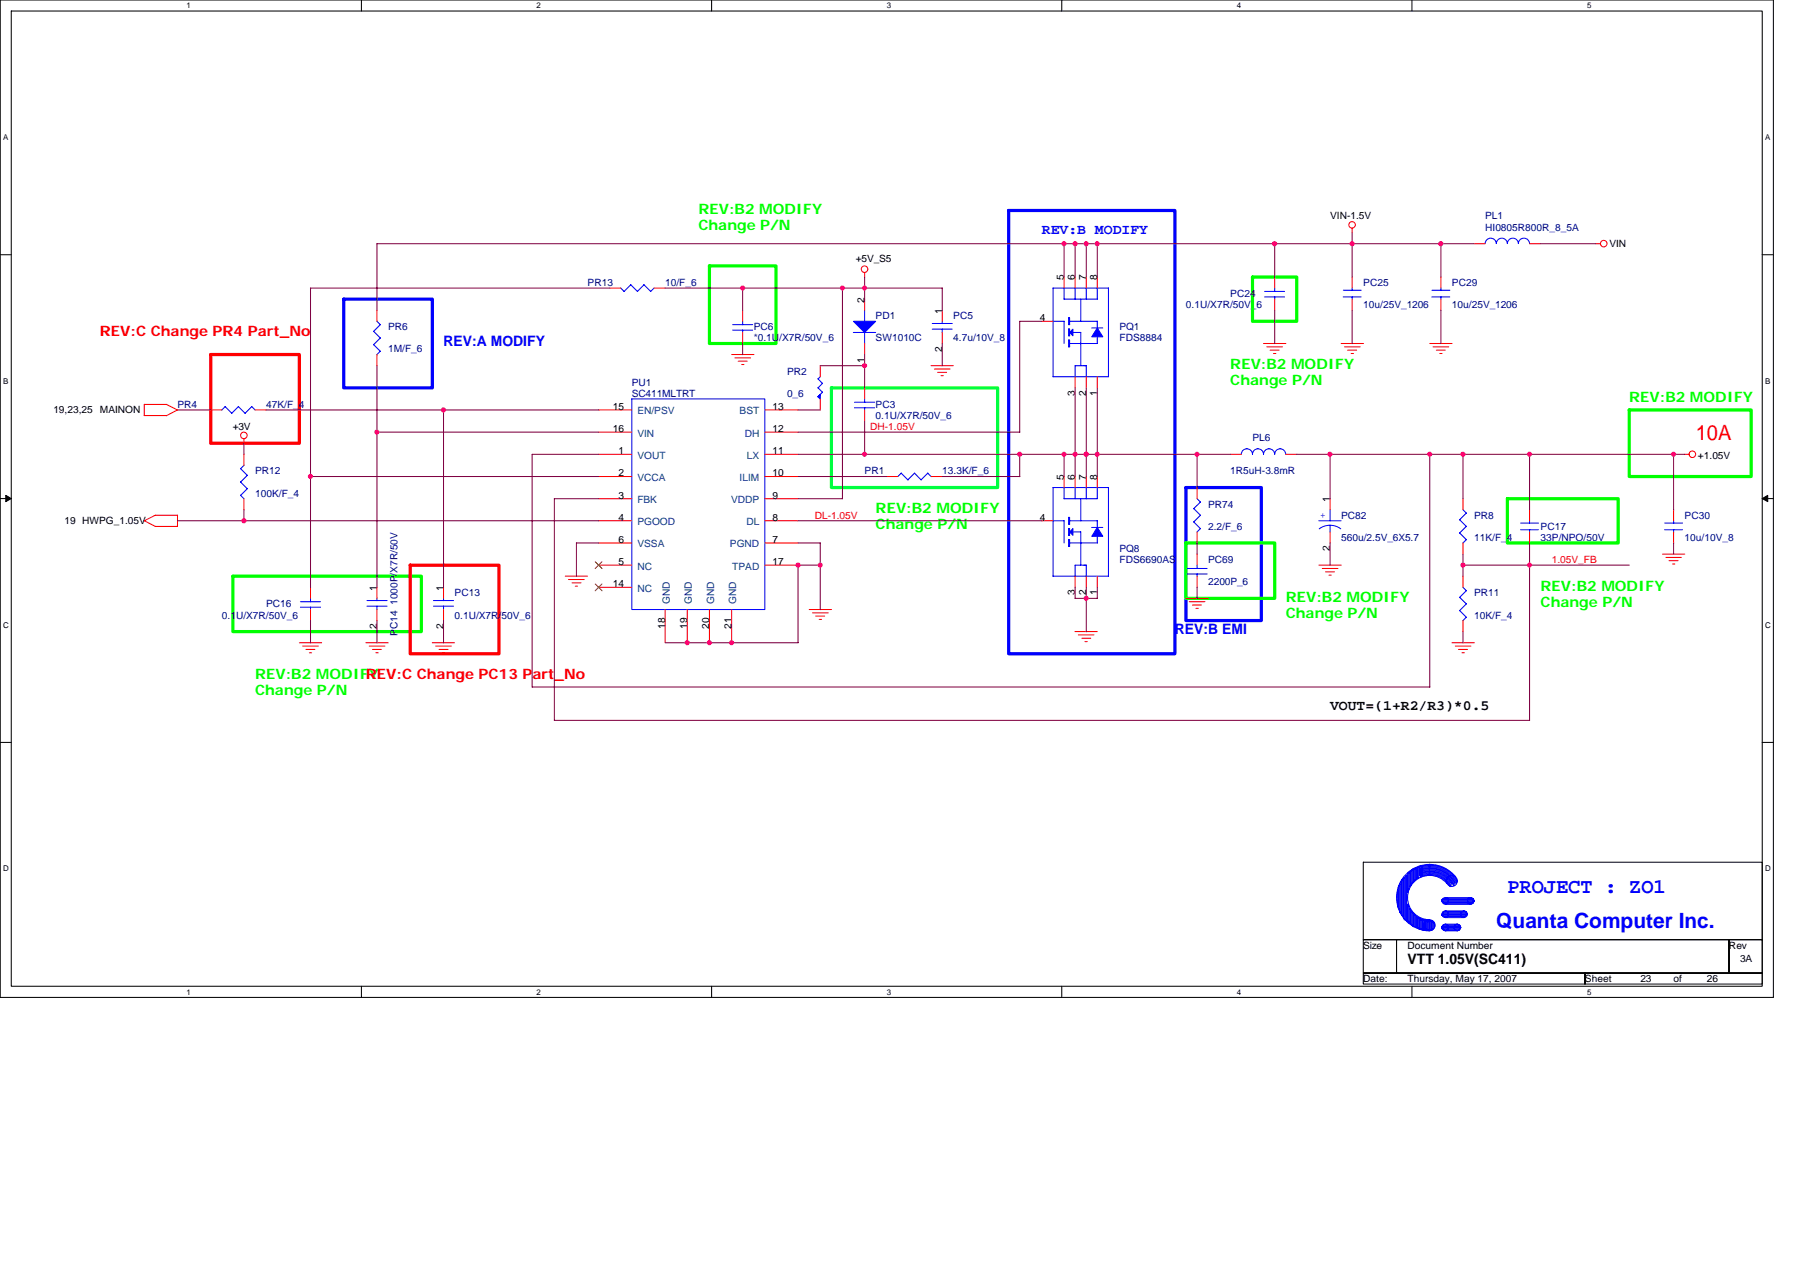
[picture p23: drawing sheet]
<svg xmlns="http://www.w3.org/2000/svg" width="297mm" height="210mm" viewBox="0 0 297 210" stroke-linecap="round" stroke-linejoin="round" font-family="sans-serif">
<defs><g id="words">
<text font-size="3.5" fill="#f00" x="279.8" y="72.6">10A</text>
<g font-size="3.5" fill="#00f">
<text x="248.7" y="147.4">PROJECT : ZO1</text>
<text x="246.9" y="153.2">Quanta Computer Inc.</text>
</g>
<g font-size="2.4" fill="#0f0">
<text x="115.2" y="35.3">REV:B2 MODIFY</text>
<text x="115.2" y="37.9">Change P/N</text>
<text x="203" y="60.9">REV:B2 MODIFY</text>
<text x="203" y="63.5">Change P/N</text>
<text x="268.9" y="66.4">REV:B2 MODIFY</text>
<text x="144.5" y="84.7">REV:B2 MODIFY</text>
<text x="144.5" y="87.3">Change P/N</text>
<text x="212.2" y="99.3">REV:B2 MODIFY</text>
<text x="212.2" y="101.9">Change P/N</text>
<text x="254.2" y="97.5">REV:B2 MODIFY</text>
<text x="254.2" y="100.1">Change P/N</text>
<text x="42.1" y="112.1">REV:B2 MODIFY</text>
<text x="42.1" y="114.7">Change P/N</text>
</g>
<g font-size="2.4" fill="#00f">
<text x="171.9" y="38.5">REV:B MODIFY</text>
<text x="73.2" y="57.1">REV:A MODIFY</text>
<text x="193.9" y="104.6">REV:B EMI</text>
</g>
<g font-size="2.4" fill="#f00">
<text x="16.5" y="55.4">REV:C Change PR4 Part_No</text>
<text x="60.4" y="112.1">REV:C Change PC13 Part_No</text>
</g>
<g font-size="2.4">
<text x="219.5" y="117.2">VOUT=(1+R2/R3)*0.5</text>
<text x="232.3" y="159.1">VTT 1.05V(SC411)</text>
</g>
<g font-size="1.7">
<text x="219.5" y="36.2">VIN-1.5V</text>
<text x="265.6" y="40.8">VIN</text>
<text x="141.2" y="43.2">+5V_S5</text>
<text x="175.6" y="46.3" transform="rotate(-90 175.6 46.3)">5</text>
<text x="177.4" y="46.3" transform="rotate(-90 177.4 46.3)">6</text>
<text x="179.2" y="46.3" transform="rotate(-90 179.2 46.3)">7</text>
<text x="181.1" y="46.3" transform="rotate(-90 181.1 46.3)">8</text>
<text x="142.7" y="49.9" transform="rotate(-90 142.7 49.9)">2</text>
<text x="155.5" y="51.8" transform="rotate(-90 155.5 51.8)">1</text>
<text x="171.6" y="53">4</text>
<text x="142.7" y="59.9" transform="rotate(-90 142.7 59.9)">1</text>
<text x="155.5" y="58" transform="rotate(-90 155.5 58)">2</text>
<text x="177.4" y="65.3" transform="rotate(-90 177.4 65.3)">3</text>
<text x="179.2" y="65.3" transform="rotate(-90 179.2 65.3)">2</text>
<text x="181.1" y="65.3" transform="rotate(-90 181.1 65.3)">1</text>
<text x="8.8" y="68.2">19,23,25 MAINON</text>
<text x="38.4" y="71">+3V</text>
<text x="101.1" y="67.6">15</text>
<text x="101.1" y="71.3">16</text>
<text x="127.5" y="71.3">12</text>
<text x="127.5" y="67.6">13</text>
<text x="102.1" y="75">1</text>
<text x="127.5" y="75">11</text>
<text x="280.2" y="75.7">+1.05V</text>
<text x="102.1" y="78.6">2</text>
<text x="102.1" y="82.3">3</text>
<text x="127.5" y="82.3">9</text>
<text x="127.5" y="78.6">10</text>
<text x="175.6" y="79.2" transform="rotate(-90 175.6 79.2)">5</text>
<text x="177.4" y="79.2" transform="rotate(-90 177.4 79.2)">6</text>
<text x="179.2" y="79.2" transform="rotate(-90 179.2 79.2)">7</text>
<text x="181.1" y="79.2" transform="rotate(-90 181.1 79.2)">8</text>
<text x="219.5" y="82.8" transform="rotate(-90 219.5 82.8)">1</text>
<text x="10.6" y="86.5">19 HWPG_1.05V</text>
<text x="102.1" y="85.9">4</text>
<text x="102.1" y="89.6">6</text>
<text x="127.5" y="89.6">7</text>
<text x="127.5" y="85.9">8</text>
<text x="171.6" y="85.9">4</text>
<text x="102.1" y="93.2">5</text>
<text x="127.5" y="93.2">17</text>
<text x="219.5" y="91" transform="rotate(-90 219.5 91)">2</text>
<text x="62.2" y="97.5" transform="rotate(-90 62.2 97.5)">1</text>
<text x="73.2" y="97.5" transform="rotate(-90 73.2 97.5)">1</text>
<text x="101.1" y="96.9">14</text>
<text x="177.4" y="98.3" transform="rotate(-90 177.4 98.3)">3</text>
<text x="179.2" y="98.3" transform="rotate(-90 179.2 98.3)">2</text>
<text x="181.1" y="98.3" transform="rotate(-90 181.1 98.3)">1</text>
<text x="62.2" y="103.8" transform="rotate(-90 62.2 103.8)">2</text>
<text x="73.2" y="103.8" transform="rotate(-90 73.2 103.8)">2</text>
<text x="109.7" y="103.8" transform="rotate(-90 109.7 103.8)">18</text>
<text x="113.4" y="103.8" transform="rotate(-90 113.4 103.8)">19</text>
<text x="117" y="103.8" transform="rotate(-90 117 103.8)">20</text>
<text x="120.7" y="103.8" transform="rotate(-90 120.7 103.8)">21</text>
<text x="225" y="156.5">Size</text>
<text x="232.3" y="156.5">Document Number</text>
<text x="285.3" y="156.5">Rev</text>
<text x="287.1" y="158.7">3A</text>
<text x="225" y="162.1">Date:</text>
<text x="232.3" y="162.1">Thursday, May 17, 2007</text>
<text x="261.6" y="162.1">Sheet</text>
<text x="270.7" y="162.1">23</text>
<text x="276.2" y="162.1">of</text>
<text x="281.7" y="162.1">26</text>
</g>
<g font-size="1.7" fill="#000080">
<text x="245.1" y="36.2">PL1</text>
<text x="245.1" y="38.1">HI0805R800R_8_5A</text>
<text x="97" y="47.2">PR13</text>
<text x="109.8" y="47.2">10/F_6</text>
<text x="225" y="47.2">PC25</text>
<text x="239.6" y="47.2">PC29</text>
<text x="144.5" y="52.7">PD1</text>
<text x="157.3" y="52.7">PC5</text>
<text x="195.7" y="50.8">0.1U/X7R/50V_6</text>
<text x="203" y="49">PC24</text>
<text x="225" y="50.8">10u/25V_1206</text>
<text x="239.6" y="50.8">10u/25V_1206</text>
<text x="64" y="54.5">PR6</text>
<text x="64" y="58.2">1M/F_6</text>
<text x="124.4" y="54.5">PC6</text>
<text x="124.4" y="56.3">*0.1U/X7R/50V_6</text>
<text x="144.5" y="56.3">SW1010C</text>
<text x="157.3" y="56.3">4.7u/10V_8</text>
<text x="184.7" y="54.5">PQ1</text>
<text x="184.7" y="56.3">FDS8884</text>
<text x="104.3" y="63.6">PU1</text>
<text x="104.3" y="65.5">SC411MLTRT</text>
<text x="129.9" y="61.8">PR2</text>
<text x="129.9" y="65.5">0_6</text>
<text x="29.3" y="67.3">PR4</text>
<text x="43.9" y="67.3">47K/F_4</text>
<text x="144.5" y="67.3">PC3</text>
<text x="144.5" y="69.1">0.1U/X7R/50V_6</text>
<text x="206.7" y="72.8">PL6</text>
<text x="42.1" y="78.3">PR12</text>
<text x="42.1" y="81.9">100K/F_4</text>
<text x="142.7" y="78.3">PR1</text>
<text x="155.5" y="78.3">13.3K/F_6</text>
<text x="199.4" y="83.8">PR74</text>
<text x="203" y="78.3">1R5uH-3.8mR</text>
<text x="199.4" y="87.4">2.2/F_6</text>
<text x="221.3" y="85.6">PC82</text>
<text x="221.3" y="89.3">560u/2.5V_6X5.7</text>
<text x="243.3" y="85.6">PR8</text>
<text x="243.3" y="89.3">11K/F_4</text>
<text x="254.2" y="87.4">PC17</text>
<text x="254.2" y="89.3">33P/NPO/50V</text>
<text x="278" y="85.6">PC30</text>
<text x="278" y="89.3">10u/10V_8</text>
<text x="184.7" y="91.1">PQ8</text>
<text x="184.7" y="92.9">FDS6690AS</text>
<text x="199.4" y="92.9">PC69</text>
<text x="43.9" y="100.2">PC16</text>
<text x="75" y="98.4">PC13</text>
<text x="199.4" y="96.6">2200P_6</text>
<text x="243.3" y="98.4">PR11</text>
<text x="36.6" y="102.1">0.1U/X7R/50V_6</text>
<text x="65.6" y="105" transform="rotate(-90 65.6 105)">PC14 1000P/X7R/50V</text>
<text x="75" y="102.1">0.1U/X7R/50V_6</text>
<text x="243.3" y="102.1">10K/F_4</text>
</g>
<g font-size="1.7" fill="#004080">
<text x="105.2" y="68.4">EN/PSV</text>
<text x="122" y="68.4">BST</text>
<text x="105.2" y="72.1">VIN</text>
<text x="105.2" y="75.7">VOUT</text>
<text x="122.9" y="72.1">DH</text>
<text x="123.3" y="75.7">LX</text>
<text x="105.2" y="79.4">VCCA</text>
<text x="105.2" y="83">FBK</text>
<text x="120.6" y="83">VDDP</text>
<text x="122" y="79.4">ILIM</text>
<text x="105.2" y="86.7">PGOOD</text>
<text x="123.2" y="86.7">DL</text>
<text x="105.2" y="90.3">VSSA</text>
<text x="105.2" y="94">NC</text>
<text x="120.5" y="90.3">PGND</text>
<text x="120.8" y="94">TPAD</text>
<text x="105.2" y="97.7">NC</text>
<text x="110.5" y="99.7" transform="rotate(-90 110.5 99.7)">GND</text>
<text x="114.2" y="99.7" transform="rotate(-90 114.2 99.7)">GND</text>
<text x="117.8" y="99.7" transform="rotate(-90 117.8 99.7)">GND</text>
<text x="121.5" y="99.7" transform="rotate(-90 121.5 99.7)">GND</text>
</g>
<g font-size="1.7" fill="#f00">
<text x="143.6" y="71">DH-1.05V</text>
<text x="134.4" y="85.6">DL-1.05V</text>
<text x="256.1" y="92.9">1.05V_FB</text>
</g>
<text font-size="1.7" fill="#00f" x="217.8" y="85.4">+</text>
<g font-size="1.3">
<text x="30.8" y="1.4">1</text>
<text x="88.5" y="1.4">2</text>
<text x="146.3" y="1.4">3</text>
<text x="204.1" y="1.4">4</text>
<text x="261.9" y="1.4">5</text>
<text x=".5" y="23.1">A</text>
<text x="291.3" y="23.1">A</text>
<text x=".5" y="63.3">B</text>
<text x="291.3" y="63.3">B</text>
<text x=".5" y="103.6">C</text>
<text x="291.3" y="103.6">C</text>
<text x=".5" y="143.8">D</text>
<text x="291.3" y="143.8">D</text>
<text x="30.8" y="164.1">1</text>
<text x="88.5" y="164.1">2</text>
<text x="146.3" y="164.1">3</text>
<text x="204.1" y="164.1">4</text>
<text x="261.9" y="164.1">5</text>
</g>
</g></defs>
<path d="M0 0h292.6v164.6h-292.6zM1.9 1.8h288.9v161h-288.9z" fill="none" stroke="#000" stroke-width=".17"/>
<g fill="#fff">
<path d="M30.8 .2h.7v1.5h-.7z"/>
<path d="M30.8 162.9h.7v1.5h-.7z"/>
</g>
<path d="M59.6 0v1.8M59.6 162.8v1.8" fill="none" stroke="#000" stroke-width=".17"/>
<g fill="#fff">
<path d="M88.5 .2h.8v1.5h-.8z"/>
<path d="M88.5 162.9h.8v1.5h-.8z"/>
</g>
<path d="M117.4 0v1.8M117.4 162.8v1.8" fill="none" stroke="#000" stroke-width=".17"/>
<g fill="#fff">
<path d="M146.3 .2h.7v1.5h-.7z"/>
<path d="M146.3 162.9h.7v1.5h-.7z"/>
</g>
<path d="M175.2 0v1.8M175.2 162.8v1.8" fill="none" stroke="#000" stroke-width=".17"/>
<g fill="#fff">
<path d="M204.1 .2h.7v1.5h-.7z"/>
<path d="M204.1 162.9h.7v1.5h-.7z"/>
</g>
<path d="M233 0v1.8M233 162.8v1.8" fill="none" stroke="#000" stroke-width=".17"/>
<g fill="#fff">
<path d="M261.9 .2h.7v1.5h-.7z"/>
<path d="M261.9 162.9h.7v1.5h-.7z"/>
<path d="M.5 21.9h.9v1.5h-.9z"/>
<path d="M291.3 21.9h.8v1.5h-.8z"/>
<path d="M.5 62.1h.9v1.5h-.9z"/>
<path d="M291.3 62.1h.8v1.5h-.8z"/>
</g>
<path d="M0 42h1.9M290.8 42h1.8" fill="none" stroke="#000" stroke-width=".17"/>
<g fill="#fff">
<path d="M.5 102.4h1v1.4h-1z"/>
<path d="M291.3 102.4h.9v1.4h-.9z"/>
</g>
<path d="M0 82.3h1.9M290.8 82.3h1.8" fill="none" stroke="#000" stroke-width=".17"/>
<path d="M.9 81.7l1 .6-1 .5zM290.8 82.3l.9-.6v1.1z" fill="#000" stroke="#000" stroke-width=".17"/>
<g fill="#fff">
<path d="M.5 142.6h1v1.5h-1z"/>
<path d="M291.3 142.6h.9v1.5h-.9z"/>
</g>
<path d="M0 122.5h1.9M290.8 122.5h1.8M225 142.3h65.8v12.8h-65.8zM225 155.1h5.5v5.5h-5.5zM230.5 155.1h54.8v5.5h-54.8zM285.3 155.1h5.5v5.5h-5.5zM225 160.6h36.6v1.8h-36.6zM261.6 160.6h29.2v1.8h-29.2z" fill="none" stroke="#000" stroke-width=".17"/>
<path d="M166.5 34.7h27.4v73.2h-27.4zM56.7 49.4h14.6v14.6h-14.6zM195.7 80.5h12.4v21.9h-12.4z" fill="none" stroke="#00f" stroke-width=".53"/>
<path d="M117.1 43.9h11v12.8h-11zM206.7 45.7h7.3v7.3h-7.3zM268.9 67.6h20.1v11h-20.1zM38.4 95.1h31.1v9.1h-31.1zM195.7 89.6h14.7v9.1h-14.7zM248.7 82.3h18.3v7.3h-18.3z" fill="none" stroke="#0f0" stroke-width=".53"/>
<path d="M137.2 64h27.4v16.5h-27.4z" fill="none" stroke="#00ff40" stroke-width=".53"/>
<path d="M34.8 58.5h14.6v14.7h-14.6zM67.7 93.3h14.6v14.6h-14.6z" fill="none" stroke="#f00" stroke-width=".53"/>
<g fill="none" stroke="#f00" stroke-width=".17">
<path d="M223.1 37.7v.7M62.2 51.2v1.8M62.2 58.5v1.8M100.6 47.5h1.8M107.9 47.5h1.9M120.7 58.5h3.7M121.3 59.1h2.6M121.8 59.6h1.5M122.6 51.2v1.8M122.6 54.9v1.8M142.7 45v.7M142.7 49.4v1.8"/>
<path d="M142.7 56.7v1.8M155.5 51.2v1.8M155.5 54.9v1.8M171.9 53h1.9M175.6 45.7v1.8M177.4 45.7v1.8M179.3 45.7v1.8M181.1 45.7v1.8M208.5 56.7h3.7M209.1 57.2h2.5M209.6 57.8h1.5M210.2 58.3h.3"/>
<path d="M210.4 45.7v1.8M210.4 49.4v1.8M221.3 56.7h3.7M221.9 57.2h2.5M222.4 57.8h1.5M223 58.3h.3M223.1 45.7v1.8M223.1 49.4v1.8M235.9 56.7h3.7M236.5 57.2h2.6M237 57.8h1.5M237.6 58.3h.4"/>
<path d="M237.8 45.7v1.8M237.8 49.4v1.8M243.3 40.2h1.8M252.4 40.2h1.8M263.4 40.2h.7M23.8 66.7h3.7l1.8 1M23.8 66.7v1.9h3.7M29.3 67.6l-1.9 1M34.8 67.6h1.8M40.3 72.4v.8M40.3 75v1.8M42.1 67.6h1.8"/>
<path d="M98.8 75h5.5M98.8 78.6h5.5M98.8 67.6h5.5M98.8 71.3h5.5M122.4 60.2h.4M126.2 75h5.5M126.2 78.6h5.5M126.2 67.6h5.5M126.2 71.3h5.5M135.4 60.3v1.9M135.4 65.8v1.8M142.7 64v1.8"/>
<path d="M142.7 67.6v1.9M146.3 78.6h1.9M153.6 60.3h3.7M153.6 78.6h1.9M154.2 60.9h2.6M154.7 61.4h1.5M155.3 62h.4M175.6 78.6v1.9M177.4 62.2v1.8M177.4 78.6v1.9M179.3 62.2v1.8M179.3 78.6v1.9"/>
<path d="M181.1 62.2v1.8M181.1 78.6v1.9M203 75h1.8M212.2 75h1.8M278 75h.7M25.6 85h3.7M25.7 85l-1.9 .9 1.8 1h3.7v-1.9M40.3 82.3v1.8M51.2 96.9v1.8M62.2 96.9v1.8M73.2 96.9v1.8M93.3 95.1h3.7"/>
<path d="M93.8 95.6h2.6M94.4 96.2h1.5M94.9 96.7h.4M98.8 93.3h5.5M98.8 82.3h5.5M98.8 85.9h5.5M98.8 89.6h5.5M98.8 96.9h5.5M126.2 93.3h5.5M126.2 82.3h5.5M126.2 85.9h5.5M126.2 89.6h5.5"/>
<path d="M171.9 85.9h1.9M177.4 95.1v1.8M179.3 95.1v1.8M181.1 95.1v1.8M195.7 98.7h3.7M196.3 99.3h2.5M196.8 99.8h1.5M197.5 80.5v1.8M197.5 87.8v1.8M197.5 91.4v1.9M197.5 95.1v1.8M217.7 93.3h3.6"/>
<path d="M218.2 93.8h2.6M218.7 94.4h1.5M219.3 94.9h.4M219.5 82.3v1.8M219.5 87.8v1.8M241.4 82.3v1.8M241.4 89.6v1.8M241.4 95.1v1.8M252.4 84.1v1.8M252.4 87.8v1.8M274.4 91.4h3.6M274.9 92h2.6"/>
<path d="M275.4 92.5h1.5M276 93.1h.4M276.2 84.1v1.8M276.2 87.8v1.8M49.4 106.1h3.7M50 106.6h2.5M50.5 107.2h1.5M51.1 107.7h.3M51.2 100.6v1.8M60.4 106.1h3.7M60.9 106.6h2.6M61.5 107.2h1.4"/>
<path d="M62 107.7h.4M62.2 100.6v1.8M71.3 106.1h3.7M71.9 106.6h2.6M72.5 107.2h1.4M73 107.7h.4M73.2 100.6v1.8M109.8 100.6v5.5M113.4 100.6v5.5M117.1 100.6v5.5M120.7 100.6v5.5M133.5 100.6h3.7"/>
<path d="M134.1 101.1h2.6M134.6 101.7h1.5M135.2 102.2h.4M177.4 104.2h3.7M177.9 104.8h2.6M178.5 105.3h1.5M179 105.9h.4M197.4 100.4h.3M239.6 106.1h3.7M240.2 106.6h2.5M240.7 107.2h1.5M241.3 107.7h.3"/>
<path d="M241.4 102.4v1.8"/>
<circle cx="223.1" cy="37.1" r=".54"/>
<circle cx="142.7" cy="44.4" r=".54"/>
<circle cx="264.7" cy="40.2" r=".54"/>
<circle cx="40.2" cy="71.8" r=".54"/>
<circle cx="279.3" cy="75" r=".54"/>
</g>
<g fill="none" stroke="#00f" stroke-width=".17">
<path d="M61.7 54.7l1.1 1.1M62.2 53l.6 .6M62.8 53.6l-1.2 1.1M62.8 55.8l-1.2 1.1 1.2 1.1M62.8 58l-.6 .5M104.1 47l1.1 1.1M104.1 47l-1.1 1.1-.6-.6M106.3 47l1.1 1.1M106.3 47l-1.1 1.1M107.9 47.5l-.5 .6M120.9 53.6h3.3M120.9 54.5h3.3"/>
<path d="M122.6 53v.6M122.6 54.5v.4M140.8 54.9h3.7M142.7 51.2v1.8M142.7 54.9v1.8M153.8 54.3h3.3M153.8 53.4h3.3M155.5 53v.4M155.5 54.3v.6M173.8 53h1.8v3.7M173.8 47.5h9.1v14.7h-9.1zM175.6 47.5v1.9"/>
<path d="M176.3 54.3h.2M176.3 56.1h.2M176.3 52.5h.2M176.3 52.5v1.1h.2M176.3 54.3v1.1h.2M176.3 56.1v1.1h.2M176.5 53h4.6M176.5 52.5v1.1M176.5 54.3v1.1M176.5 56.1v1.1M177 54.9h1.3M177.4 47.5v1.9"/>
<path d="M178.3 49.4v3.6M178.3 54.8v5.5M179.3 47.5v1.9M180.1 54.1h1.9M181.1 47.5v1.9h-5.5M181.1 53v1.1M181.1 55.6v1.1h-4.6M208.7 48.1h3.3M208.7 49h3.3M210.4 47.5v.6M210.4 49v.4M221.7 49h2.9"/>
<path d="M221.7 47.9h2.9M223.1 47.5v.4M223.1 49v.4M236.3 49h2.9M236.3 47.9h3M237.8 47.5v.4M237.8 49v.4M245.1 40.2a.92 .92 0 0 1 .9-.9 .92 .92 0 0 1 .9 .9 .91 .91 0 0 1 .9-.9 .91 .91 0 0 1 .9 .9 .91 .91 0 0 1 1-.9 .91 .91 0 0 1 .9 .9 .92 .92 0 0 1 .9-.9 .92 .92 0 0 1 .9 .9M37.1 67.1l1.1 1.1M37.2 67.1l-.6 .6M39.3 67.1l1.1 1.1M39.3 67.1l-1.1 1.1"/>
<path d="M39.7 77.3l1.1 1.1M40.3 76.8l-.6 .5M40.8 78.4l-1.1 1.1 1.1 1.1M42.1 67.6l-.6-.5-1.1 1.1M104.3 65.8h21.9v34.8h-21.9zM135 65.4l.4 .4M135 64l.7 .7M135 62.5l.7 .8M135.4 62.1l-.4 .4M135.7 64.7l-.7 .8M135.7 63.2l-.7 .8M141 66.4h3.3"/>
<path d="M141 67.3h3.3M142.7 65.8v.6M142.7 67.3v.3M148.7 78.1l1.1 1.1M148.7 78.1l-.5 .5M150.9 78.1l1.1 1.1M150.9 78.1l-1.1 1.1M153.1 78.1l.6 .6M153.1 78.1l-1.1 1.1M179.3 60.3v1.9M179.3 60.3h-1.9v1.9M204.8 75a.92 .92 0 0 1 1-.9 .92 .92 0 0 1 .9 .9 .91 .91 0 0 1 .9-.9 .91 .91 0 0 1 .9 .9 .92 .92 0 0 1 .9-.9 .92 .92 0 0 1 1 .9 .91 .91 0 0 1 .9-.9 .91 .91 0 0 1 .9 .9"/>
<path d="M40.8 80.6l-1.1 1.1 .6 .6M49.6 99.3h3.3M51.2 98.7v.6M60.6 99.1h3.3M62.2 98.7v.4M71.5 99.1h3.3M73.2 98.7v.4M173.8 85.9h1.8v3.7M173.8 80.5l9.1-.1v14.7h-9.1zM176.3 85.4h.2M176.3 85.4v1.1h.2M176.5 85.9h4.6"/>
<path d="M176.5 88.3v-1.1h-.2v1.1h.2M176.5 90.1v-1.1h-.2v1.1h.2M176.5 85.4v1.1M177 87.8h1.3M177.4 80.5v1.8M178.3 82.3v3.7M178.3 87.8v5.5M179.3 80.5v1.8M179.3 93.3v1.8M179.3 93.3h-1.9v1.8M180.1 87h1.9M181.1 80.4v1.9h-5.5v-1.8"/>
<path d="M181.1 85.9v1.1M181.1 88.5v1.1h-4.6M195.9 93.8h3.3M195.9 94.7h3.3M197 83.9l1.1 1.1-1.1 1.1M197 86.1l1.1 1.1M197.5 82.3l.6 .6M197.5 93.3v.5M197.5 94.7v.4M198.1 82.8l-1.1 1.1M198.1 87.2l-.6 .6M217.6 85.9h3.7"/>
<path d="M219.5 86.7l-.8 .1-1 .5M219.5 86.7l1.1 .2 .7 .4M219.5 84.1v1.9M219.5 86.7v1.1M240.9 85.8l1.1 1.1M240.9 87.9l1.1 1.2M240.9 98.6l1.1 1.1M241.4 84.1l.6 .6M241.4 96.9l.6 .6M242 84.7l-1.1 1.1M242 86.9l-1.1 1.1M242 89l-.6 .6"/>
<path d="M242 97.5l-1.1 1.1M242 99.7l-1.1 1.1M250.9 87.4h3M250.9 86.3h3M252.4 85.9v.4M252.4 87.4v.4M274.7 87.4h2.9M274.7 86.3h3M276.2 85.9v.4M276.2 87.4v.4M49.6 100.2h3.3M51.2 100.2v.4"/>
<path d="M60.6 100h3.3M62.2 100v.6M71.5 100h3.3M73.2 100v.6M240.9 100.8l1.1 1.1M242 101.9l-.6 .5M230.6 146.9v2.5M230.6 149.4l.2 .6v-3.7l.2-.4v4.6l.2 .2M231.4 145.2v5.9M231.4 145.2l-.2 .3v5.2M231.6 145v6.3l-.2-.3M231.6 145l.2-.2-.1 7"/>
<path d="M232.1 144.5v7.5M232.1 152h.2M232.1 144.4l-.2 .2v7.2M232.3 144.1v3.1M232.5 144.1l.2-.2v2.4M232.5 144.1v2.6l-.2 .5M232.7 149.9v2.5l-.2-.2v-2.6l-.2-.4v2.8M232.7 149.9l.2 .4-.1 2.2 .2 .2M232.9 146.1l-.2 .2M233 150.5l.2 .2v2.2h.2v-2l.2 .2M233 150.5v2.2M233 143.5l-.2 .2v2.4"/>
<path d="M233.2 143.3v2.2l-.2 .3v-2.2M233.2 143.4h.2v2l.2-.2M233.6 151v2.1h.2M233.6 143.3v1.9M233.8 143.2v1.8M233.8 151.2v1.9M233.8 151.2l.2 .2M233.8 143.2l-.2 .2M233.9 143.2v1.6M233.9 151.4v1.7l.2 .2v-1.9l.2 .2M233.9 143.2l.2-.2v1.8M234 144.8l-.2 .2"/>
<path d="M234.3 144.4l.2 .3M234.3 151.6v1.6h.2v-1.6M234.5 144.2l1.4-.3a4.2 4.2 0 0 1 3.6 2M234.5 144l1.4-.3a4.4 4.4 0 0 1 4 2.4M234.5 143.8l1.4-.2a4.5 4.5 0 0 1 4.1 2.5M234.5 143.6l1.4-.2a4.7 4.7 0 0 1 4.2 2.4M234.5 143.4l1.4-.2a4.9 4.9 0 0 1 4.4 2.6M234.5 142.8v1.9M234.5 151.8h.2M234.5 144.6l1.4-.3a3.8 3.8 0 0 1 3.4 2M234.5 144.4l1.4-.3a4 4 0 0 1 3.6 2.2M234.5 142.8l-.2 .2v1.5"/>
<path d="M234.7 143.2l1.2-.2a5.1 5.1 0 0 1 4.5 2.6M234.7 143l1.2-.2a5.2 5.2 0 0 1 4.6 2.6M234.7 151.8v1.4h.2M234.7 143v1.5M235 153.4h-.3l.5-1.6v1.7M235 151.8v1.7M235.1 151.8h-.3v1.4M235.4 153.2l-.2 .2M235.6 152.1v1.4M235.6 152.2l-.2-.4v1.4M235.9 153.4h.3l-.1-1.5 .2 .1v1.5M235.9 152v1.5"/>
<path d="M236 152l-.2-.1v1.5h-.2M236.5 152.1v1.1M236.5 152.1l.2 .3M236.5 153.2l-.2 .2M236.7 152.3v.8M237.9 148.5h5.2M237.9 151h4.1M237.9 153.2h3M238 148.5v.2h5.3l-.2 .2M238 152.9v.2h3.1M238 150.9h4.2l-.2 .2M238 151l.4 .3"/>
<path d="M238 153.2l.4 .3M238.1 148.3h5v.2M238.1 150.5h3.9M238.1 152.7h2.8v.2h-3M238.3 149h4.8M238.3 151.2h3.5M238.3 153.4h2.6M238.5 152.5h2M238.5 153.6h2M238.5 151.4h3.1M238.5 150.3h3.1M238.5 149.2h4.2"/>
<path d="M238.5 148.1h4.2M238.8 145.8a3.6 3.6 0 0 0-2.9-1.3 3.6 3.6 0 0 0-3.6 3.6 3.7 3.7 0 0 0 3.6 3.7M240.2 144.7a5.4 5.4 0 0 0-4.3-2.1 5.4 5.4 0 0 0-5.4 5.5v-.1a5.5 5.5 0 0 0 5.4 5.6M241.1 153.1l-.2 .2M242 150.5v.2h-3.9l-.2 .2M243.1 148.9h-5l.3 .2"/>
<circle cx="235.9" cy="152.7" r=".9"/>
<circle cx="238.5" cy="153" r=".54"/>
<circle cx="238.5" cy="150.9" r=".54"/>
<circle cx="238.5" cy="148.7" r=".54"/>
<circle cx="239.6" cy="145.4" r=".9"/>
<circle cx="240.5" cy="153" r=".54"/>
<circle cx="241.6" cy="150.9" r=".54"/>
<circle cx="242.7" cy="148.7" r=".54"/>
</g>
<g fill="#00f" stroke="#00f" stroke-width=".17">
<path d="M135.4 65.1v.7l-.4-.3z" fill-rule="evenodd"/>
<path d="M181.1 54.1l.9 1.5h-1.8z" fill-rule="evenodd"/>
<path d="M176.5 54.9l.6-.6v1.1z" fill-rule="evenodd"/>
<path d="M181.1 87l.9 1.5h-1.8z" fill-rule="evenodd"/>
<path d="M177.1 87.2v1.1l-.6-.5z" fill-rule="evenodd"/>
<path d="M140.8 53h3.7l-1.8 1.9z" fill-rule="evenodd"/>
</g>
<path d="M98.2 92.7l1.2 1.1M98.2 96.4l1.2 1.1M99.3 92.7l-1.1 1.1M99.3 96.4l-1.1 1.1" fill="none" stroke="#804000" stroke-width=".17"/>
<g fill="none" stroke="#800040" stroke-width=".17">
<path d="M223.1 38.4v7.3M100.6 47.5h-49.4v49.4M109.7 47.5h45.8v3.7M122.6 47.5v3.7M122.6 56.7v1.8M139 47.5v34.8h-7.3M142.7 45.7v3.7M142.7 58.5v5.5M155.5 56.7v3.7M172 53h-3.7v18.3h-36.6M175.6 40.2v5.5M177.4 40.2v5.5"/>
<path d="M179.3 40.2v5.5M181.1 40.2v5.5M210.4 40.2v5.5M210.4 51.2v5.5M223.1 51.2v5.5M237.8 40.2v5.5M237.8 51.2v5.5M243.3 40.2h-181.1v11M254.2 40.2h9.2M29.3 67.6h5.5M40.3 73.2v1.8M43.9 67.6h54.9"/>
<path d="M51.2 78.6h47.6M62.2 71.3h36.6M62.2 60.3v36.6M73.2 67.6v29.3M98.8 75h-11v38.4h148.2M131.7 75h71.3M131.7 78.6h14.7M131.7 67.6h3.7M135.4 60.3h7.3M142.7 69.5v5.5M155.5 78.6h12.8M168.3 75v3.7"/>
<path d="M175.6 75v3.6M177.4 64v14.6M179.3 64v14.7M181.1 64v14.6M197.5 75v5.5M214 75h64M219.5 75v7.3M235.9 75v38.4M241.4 75v7.3M252.4 75v9.1M276.2 75v9.1M29.3 85.9h69.5"/>
<path d="M40.3 84.1v1.9M98.8 89.6h-3.7v5.5M98.8 82.3h-7.3v36.6M131.7 85.9h40.3M131.7 93.3h3.7M131.7 89.6h3.7v11M131.7 93.2v12.9M177.4 96.9v1.9M177.4 98.7h3.7M179.3 96.9v7.3M181.1 96.9v1.8M197.5 89.6v1.9"/>
<path d="M197.5 96.9v1.9M219.5 89.6v3.7M241.4 93.3h27.5M241.4 91.4v3.7M252.4 89.6v29.3M276.2 89.6v1.9M51.2 102.4v3.7M62.2 102.4v3.7M73.2 102.4v3.7M91.5 118.9h160.9M109.8 106.1h21.9M241.4 104.2v1.9"/>
</g>
<g fill="#f0f" stroke="#f0f" stroke-width=".17">
<circle cx="179.2" cy="75" r=".35"/>
<circle cx="219.5" cy="75" r=".36"/>
<circle cx="142.7" cy="60.3" r=".35"/>
<circle cx="237.8" cy="40.2" r=".36"/>
<circle cx="40.3" cy="85.9" r=".36"/>
<circle cx="51.2" cy="78.6" r=".35"/>
<circle cx="168.3" cy="75" r=".36"/>
<circle cx="210.3" cy="40.2" r=".36"/>
<circle cx="223.1" cy="40.2" r=".36"/>
<circle cx="142.7" cy="75" r=".35"/>
<circle cx="62.2" cy="71.3" r=".35"/>
<circle cx="252.4" cy="75" r=".35"/>
<circle cx="252.4" cy="93.2" r=".35"/>
<circle cx="135.3" cy="93.2" r=".35"/>
<circle cx="122.6" cy="47.5" r=".36"/>
<circle cx="139" cy="47.5" r=".35"/>
<circle cx="241.4" cy="75" r=".36"/>
<circle cx="73.2" cy="67.6" r=".36"/>
<circle cx="142.7" cy="47.5" r=".35"/>
<circle cx="235.9" cy="75" r=".35"/>
<circle cx="113.4" cy="106.1" r=".36"/>
<circle cx="117.1" cy="106.1" r=".35"/>
<circle cx="120.7" cy="106.1" r=".35"/>
<circle cx="131.7" cy="93.2" r=".36"/>
<circle cx="276.2" cy="75" r=".35"/>
<circle cx="175.6" cy="40.2" r=".36"/>
<circle cx="179.2" cy="98.7" r=".35"/>
<circle cx="241.4" cy="93.2" r=".36"/>
<circle cx="197.5" cy="75" r=".35"/>
<circle cx="177.4" cy="75" r=".36"/>
<circle cx="181.1" cy="75" r=".35"/>
<circle cx="177.4" cy="40.2" r=".36"/>
<circle cx="179.2" cy="40.2" r=".36"/>
<circle cx="181.1" cy="40.2" r=".36"/>
<circle cx="175.6" cy="75" r=".35"/>
</g>
<use href="#words"/>
</svg>
